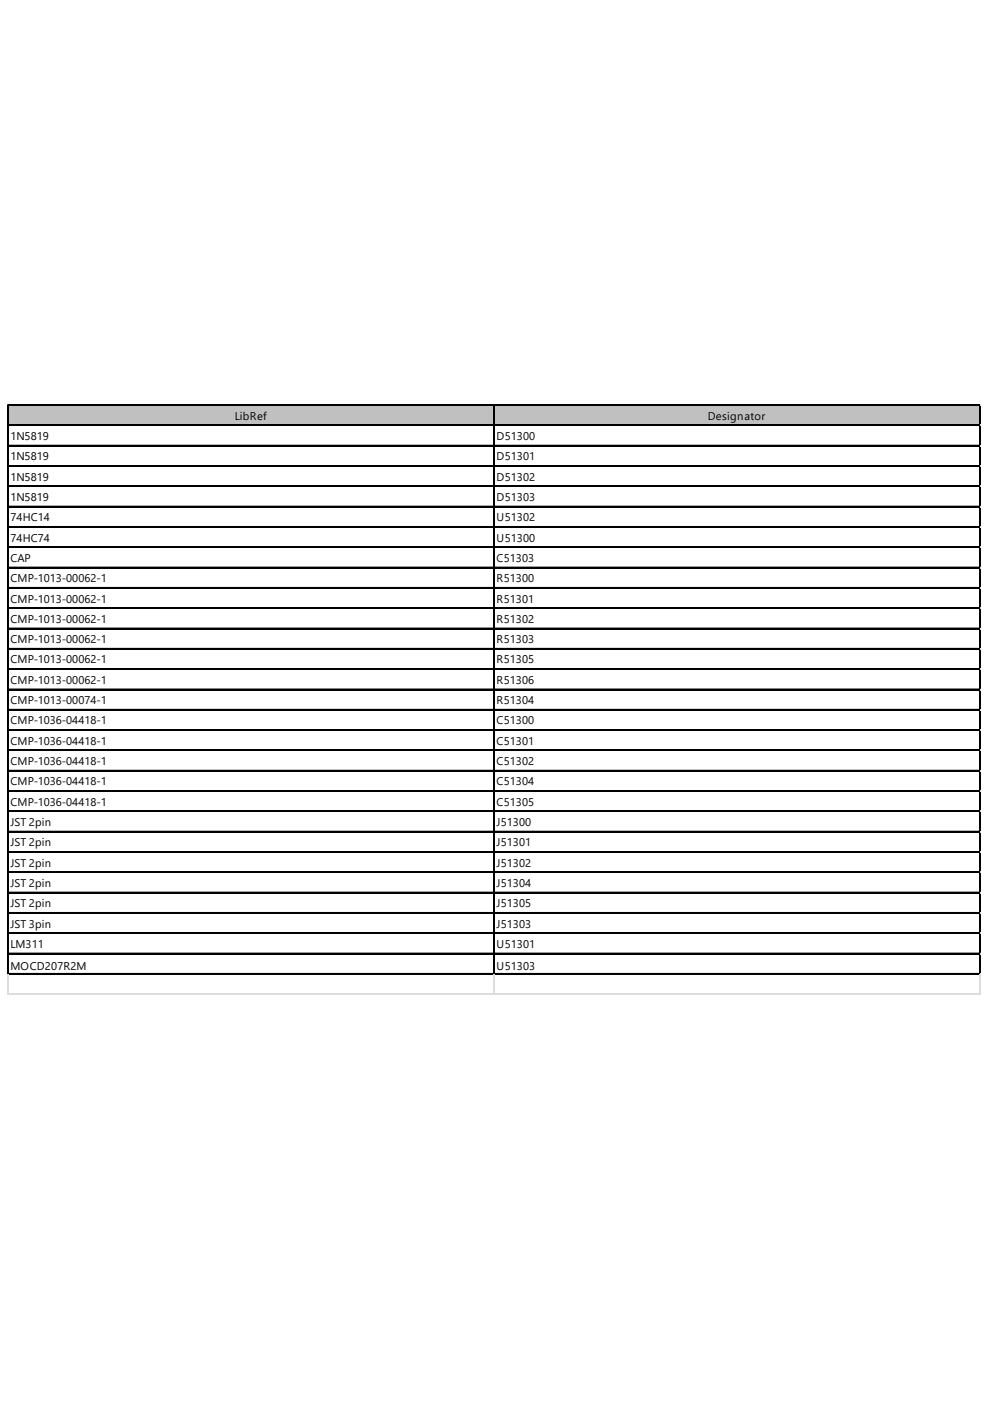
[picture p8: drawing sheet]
<svg xmlns="http://www.w3.org/2000/svg" width="210mm" height="297mm" viewBox="0 0 210 297" stroke-linecap="round" stroke-linejoin="round" font-family="sans-serif">
<defs><g id="words">
<g font-size="2.4">
<text x="49.8" y="89">LibRef</text>
<text x="150.1" y="89">Designator</text>
<text x="2.2" y="93.3">1N5819</text>
<text x="105.3" y="93.3">D51300</text>
<text x="2.2" y="97.6">1N5819</text>
<text x="2.2" y="101.9">1N5819</text>
<text x="105.3" y="97.6">D51301</text>
<text x="105.3" y="101.9">D51302</text>
<text x="2.2" y="106.2">1N5819</text>
<text x="105.3" y="106.2">D51303</text>
<text x="2.2" y="110.5">74HC14</text>
<text x="105.3" y="110.5">U51302</text>
<text x="2.2" y="114.8">74HC74</text>
<text x="2.2" y="119.1">CAP</text>
<text x="105.3" y="114.8">U51300</text>
<text x="105.3" y="119.1">C51303</text>
<text x="2.2" y="123.4">CMP-1013-00062-1</text>
<text x="105.3" y="123.4">R51300</text>
<text x="2.2" y="127.7">CMP-1013-00062-1</text>
<text x="105.3" y="127.7">R51301</text>
<text x="2.2" y="132.1">CMP-1013-00062-1</text>
<text x="2.2" y="136.4">CMP-1013-00062-1</text>
<text x="105.3" y="132.1">R51302</text>
<text x="105.3" y="136.4">R51303</text>
<text x="2.2" y="140.7">CMP-1013-00062-1</text>
<text x="105.3" y="140.7">R51305</text>
<text x="2.2" y="145">CMP-1013-00062-1</text>
<text x="2.2" y="149.3">CMP-1013-00074-1</text>
<text x="105.3" y="145">R51306</text>
<text x="105.3" y="149.3">R51304</text>
<text x="2.2" y="153.6">CMP-1036-04418-1</text>
<text x="105.3" y="153.6">C51300</text>
<text x="2.2" y="157.9">CMP-1036-04418-1</text>
<text x="105.3" y="157.9">C51301</text>
<text x="2.2" y="162.2">CMP-1036-04418-1</text>
<text x="2.2" y="166.5">CMP-1036-04418-1</text>
<text x="105.3" y="162.2">C51302</text>
<text x="105.3" y="166.5">C51304</text>
<text x="2.2" y="170.8">CMP-1036-04418-1</text>
<text x="105.3" y="170.8">C51305</text>
<text x="2.2" y="175.1">JST 2pin</text>
<text x="2.2" y="179.4">JST 2pin</text>
<text x="105.3" y="175.1">J51300</text>
<text x="105.3" y="179.4">J51301</text>
<text x="2.2" y="183.7">JST 2pin</text>
<text x="105.3" y="183.7">J51302</text>
<text x="2.2" y="188.1">JST 2pin</text>
<text x="105.3" y="188.1">J51304</text>
<text x="2.2" y="192.4">JST 2pin</text>
<text x="2.2" y="196.7">JST 3pin</text>
<text x="105.3" y="192.4">J51305</text>
<text x="105.3" y="196.7">J51303</text>
<text x="2.2" y="201">LM311</text>
<text x="105.3" y="201">U51301</text>
<text x="2.2" y="205.7">MOCD207R2M</text>
<text x="105.3" y="205.7">U51303</text>
</g>
</g></defs>
<path d="M1.7 85.9h206.3v4.4h-206.3z" fill="#c0c0c0"/>
<g fill="none" stroke="#000" stroke-width=".22">
<path d="M1.6 85.8v120.8M1.7 85.8v120.8M1.8 85.8h206.2M1.8 85.9h206.2M1.8 90.1h206.2M1.8 90.2h206.2M1.8 94.4h206.2M1.8 94.5h206.2M1.8 98.7h206.2M1.8 98.8h206.2M104.7 86v120.6M104.8 86v120.6"/>
<path d="M207.7 86v120.6M207.9 86v120.6M1.8 103h206.2M1.8 103.1h206.2M1.8 107.3h206.2M1.8 107.4h206.2M1.8 111.6h206.2M1.8 111.7h206.2M1.8 115.9h206.2M1.8 116h206.2M1.8 120.2h206.2M1.8 120.3h206.2"/>
<path d="M1.8 124.5h206.2M1.8 124.7h206.2M1.8 128.9h206.2M1.8 129h206.2M1.8 133.2h206.2M1.8 133.3h206.2M1.8 137.5h206.2M1.8 137.6h206.2M1.8 141.8h206.2M1.8 141.9h206.2M1.8 146.1h206.2M1.8 146.2h206.2"/>
<path d="M1.8 150.4h206.2M1.8 150.5h206.2M1.8 154.7h206.2M1.8 154.8h206.2M1.8 159h206.2M1.8 159.1h206.2M1.8 163.3h206.2M1.8 163.4h206.2M1.8 167.6h206.2M1.8 167.7h206.2M1.8 171.9h206.2M1.8 172h206.2"/>
<path d="M1.8 176.2h206.2M1.8 176.3h206.2M1.8 180.5h206.2M1.8 180.6h206.2M1.8 184.8h206.2M1.8 185h206.2M1.8 189.2h206.2M1.8 189.3h206.2M1.8 193.5h206.2M1.8 193.6h206.2M1.8 197.8h206.2M1.8 197.9h206.2"/>
<path d="M1.8 202.1h206.2M1.8 202.2h206.2M1.8 206.4h206.2M1.8 206.5h206.2"/>
</g>
<path d="M208 85.8h.1M1.6 206.6v4.4M1.7 206.6v4.4M104.7 206.6v4.4M104.8 206.6v4.4M207.7 206.6v4.4M207.9 206.6v4.4" fill="none" stroke="#dadcdd" stroke-width=".22"/>
<path d="M208 85.8v.2z" fill="#dadcdd"/>
<path d="M208 90.1h.1" fill="none" stroke="#dadcdd" stroke-width=".22"/>
<path d="M208 90.1v.2z" fill="#dadcdd"/>
<path d="M208 94.4h.1" fill="none" stroke="#dadcdd" stroke-width=".22"/>
<path d="M208 94.4v.2z" fill="#dadcdd"/>
<path d="M208 98.7h.1" fill="none" stroke="#dadcdd" stroke-width=".22"/>
<path d="M208 98.7v.2z" fill="#dadcdd"/>
<path d="M208 103h.1" fill="none" stroke="#dadcdd" stroke-width=".22"/>
<path d="M208 103v.2z" fill="#dadcdd"/>
<path d="M208 107.3h.1" fill="none" stroke="#dadcdd" stroke-width=".22"/>
<path d="M208 107.3v.2z" fill="#dadcdd"/>
<path d="M208 111.6h.1" fill="none" stroke="#dadcdd" stroke-width=".22"/>
<path d="M208 111.6v.2z" fill="#dadcdd"/>
<path d="M208 115.9h.1" fill="none" stroke="#dadcdd" stroke-width=".22"/>
<path d="M208 115.9v.2z" fill="#dadcdd"/>
<path d="M208 120.2h.1" fill="none" stroke="#dadcdd" stroke-width=".22"/>
<path d="M208 120.2v.3z" fill="#dadcdd"/>
<path d="M208 124.5h.1" fill="none" stroke="#dadcdd" stroke-width=".22"/>
<path d="M208 124.5v.3z" fill="#dadcdd"/>
<path d="M208 128.9h.1" fill="none" stroke="#dadcdd" stroke-width=".22"/>
<path d="M208 128.9v.2z" fill="#dadcdd"/>
<path d="M208 133.2h.1" fill="none" stroke="#dadcdd" stroke-width=".22"/>
<path d="M208 133.2v.2z" fill="#dadcdd"/>
<path d="M208 137.5h.1" fill="none" stroke="#dadcdd" stroke-width=".22"/>
<path d="M208 137.5v.2z" fill="#dadcdd"/>
<path d="M208 141.8h.1" fill="none" stroke="#dadcdd" stroke-width=".22"/>
<path d="M208 141.8v.2z" fill="#dadcdd"/>
<path d="M208 146.1h.1" fill="none" stroke="#dadcdd" stroke-width=".22"/>
<path d="M208 146.1v.2z" fill="#dadcdd"/>
<path d="M208 150.4h.1" fill="none" stroke="#dadcdd" stroke-width=".22"/>
<path d="M208 150.4v.2z" fill="#dadcdd"/>
<path d="M208 154.7h.1" fill="none" stroke="#dadcdd" stroke-width=".22"/>
<path d="M208 154.7v.2z" fill="#dadcdd"/>
<path d="M208 159h.1" fill="none" stroke="#dadcdd" stroke-width=".22"/>
<path d="M208 159v.2z" fill="#dadcdd"/>
<path d="M208 163.3h.1" fill="none" stroke="#dadcdd" stroke-width=".22"/>
<path d="M208 163.3v.2z" fill="#dadcdd"/>
<path d="M208 167.6h.1" fill="none" stroke="#dadcdd" stroke-width=".22"/>
<path d="M208 167.6v.2z" fill="#dadcdd"/>
<path d="M208 171.9h.1" fill="none" stroke="#dadcdd" stroke-width=".22"/>
<path d="M208 171.9v.2z" fill="#dadcdd"/>
<path d="M208 176.2h.1" fill="none" stroke="#dadcdd" stroke-width=".22"/>
<path d="M208 176.2v.2z" fill="#dadcdd"/>
<path d="M208 180.5h.1" fill="none" stroke="#dadcdd" stroke-width=".22"/>
<path d="M208 180.5v.3z" fill="#dadcdd"/>
<path d="M208 184.8h.1" fill="none" stroke="#dadcdd" stroke-width=".22"/>
<path d="M208 184.8v.3z" fill="#dadcdd"/>
<path d="M208 189.2h.1" fill="none" stroke="#dadcdd" stroke-width=".22"/>
<path d="M208 189.2v.2z" fill="#dadcdd"/>
<path d="M208 193.5h.1" fill="none" stroke="#dadcdd" stroke-width=".22"/>
<path d="M208 193.5v.2z" fill="#dadcdd"/>
<path d="M208 197.8h.1" fill="none" stroke="#dadcdd" stroke-width=".22"/>
<path d="M208 197.8v.2z" fill="#dadcdd"/>
<path d="M208 202.1h.1" fill="none" stroke="#dadcdd" stroke-width=".22"/>
<path d="M208 202.1v.2z" fill="#dadcdd"/>
<path d="M208 206.4h.1" fill="none" stroke="#dadcdd" stroke-width=".22"/>
<path d="M208 206.4v.2z" fill="#dadcdd"/>
<path d="M1.6 210.7h206.4M1.6 210.8h206.4" fill="none" stroke="#dadcdd" stroke-width=".22"/>
<use href="#words"/>
</svg>
